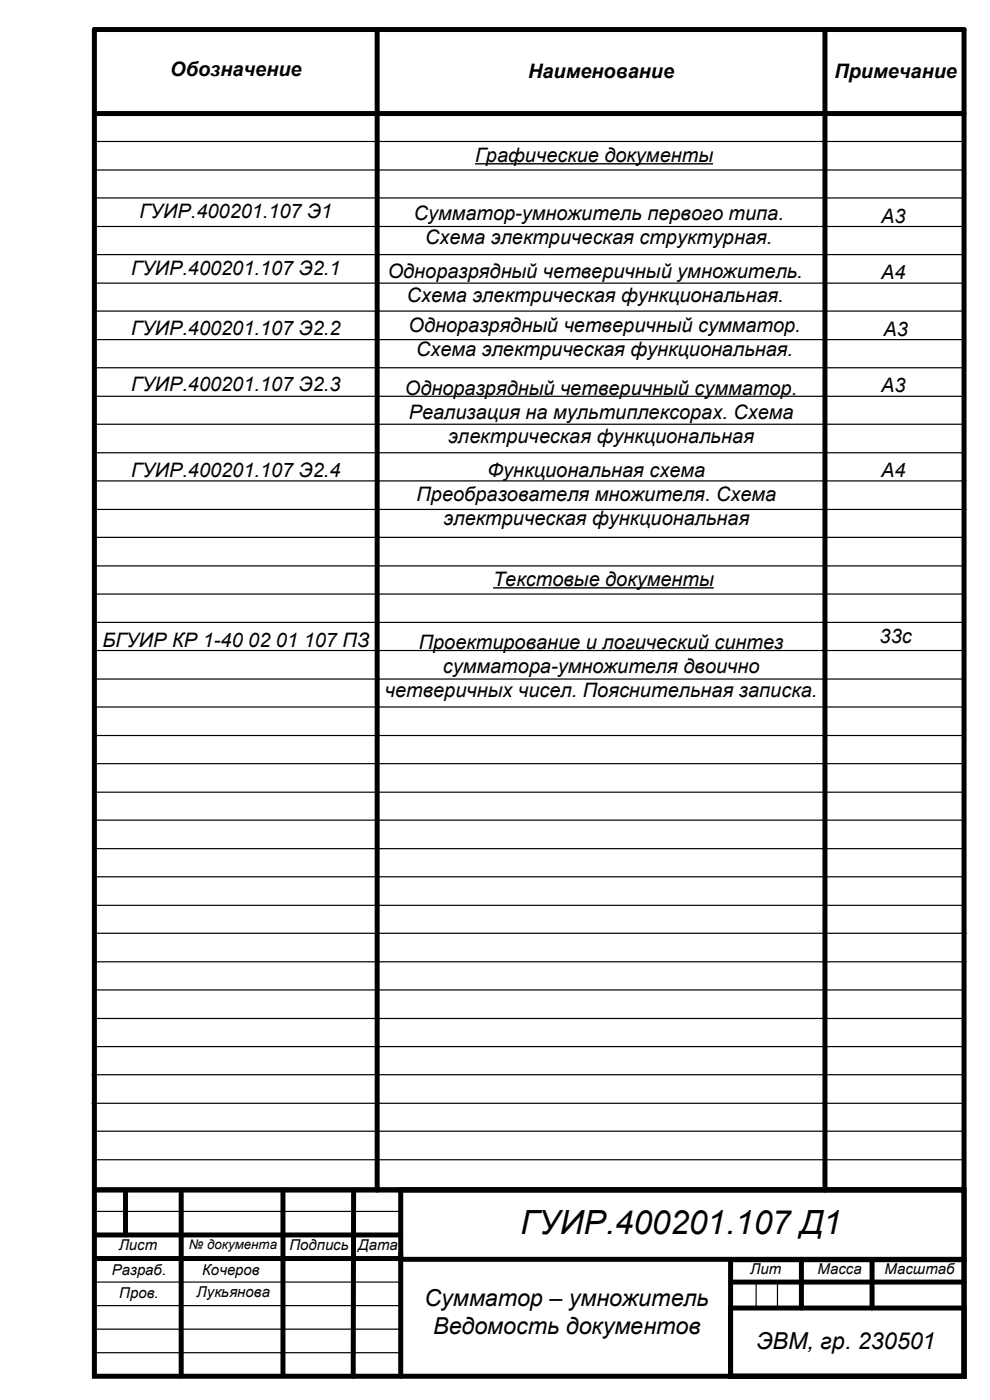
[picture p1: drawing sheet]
<svg xmlns="http://www.w3.org/2000/svg" width="210mm" height="297mm" viewBox="0 0 210 297" stroke-linecap="round" stroke-linejoin="round" font-family="sans-serif">
<defs><g id="words">
<text font-size="7.1" x="110.4" y="261.7">ГУИР.400201.107 Д1</text>
<g font-size="5">
<text x="90" y="277.2">Сумматор – умножитель</text>
<text x="91.9" y="283.1">Ведомость документов</text>
<text x="160.5" y="286.3">ЭВМ, гр. 230501</text>
</g>
<g font-size="4.2">
<text x="36.1" y="16.1">Обозначение</text>
<text x="112" y="16.5">Наименование</text>
<text x="177" y="16.5">Примечание</text>
<text x="100.8" y="34.3">Графические документы</text>
<text x="29.6" y="46.3">ГУИР.400201.107 Э1</text>
<text x="87.8" y="46.8">Сумматор-умножитель первого типа.</text>
<text x="186.9" y="47.3">А3</text>
<text x="90.2" y="51.9">Схема электрическая структурная.</text>
<text x="27.9" y="58.3">ГУИР.400201.107 Э2.1</text>
<text x="82.3" y="59">Одноразрядный четверичный умножитель.</text>
<text x="186.9" y="59.3">А4</text>
<text x="86.3" y="64.1">Схема электрическая функциональная.</text>
<text x="27.9" y="71.1">ГУИР.400201.107 Э2.2</text>
<text x="86.7" y="70.4">Одноразрядный четверичный сумматор.</text>
<text x="187.4" y="71.3">А3</text>
<text x="88.3" y="75.4">Схема электрическая функциональная.</text>
<text x="27.9" y="82.8">ГУИР.400201.107 Э2.3</text>
<text x="85.9" y="83.7">Одноразрядный четверичный сумматор.</text>
<text x="186.9" y="83.3">А3</text>
<text x="86.7" y="88.8">Реализация на мультиплексорах. Схема</text>
<text x="95.1" y="93.9">электрическая функциональная</text>
<text x="27.9" y="101.3">ГУИР.400201.107 Э2.4</text>
<text x="103.4" y="101.2">Функциональная схема</text>
<text x="186.9" y="101.3">А4</text>
<text x="88.3" y="106.3">Преобразователя множителя. Схема</text>
<text x="94.1" y="111.4">электрическая функциональная</text>
<text x="104.6" y="124.3">Текстовые документы</text>
<text x="21.7" y="137.3">БГУИР КР 1-40 02 01 107 ПЗ</text>
<text x="88.8" y="137.7">Проектирование и логический синтез</text>
<text x="186.6" y="136.3">33с</text>
<text x="93.9" y="142.8">сумматора-умножителя двоично</text>
<text x="81.6" y="147.9">четверичных чисел. Пояснительная записка.</text>
</g>
<g font-size="3.2">
<text x="25.2" y="265.1">Лист</text>
<text x="61.4" y="265.1">Подпись Дата</text>
<text x="23.7" y="270.5">Разраб.</text>
<text x="25.3" y="275.3">Пров.</text>
<text x="41.7" y="275.1">Лукьянова</text>
<text x="42.9" y="270.6">Кочеров</text>
<text x="159.2" y="270.3">Лит</text>
<text x="173.4" y="270.4">Масса</text>
<text x="187.7" y="270.2">Масштаб</text>
</g>
<text font-size="2.8" x="40.1" y="265">№ документа</text>
</g></defs>
<g fill="none" stroke="#000" stroke-width="1.1">
<path d="M80 6.3v246.2M175 6.3v246.2M20 24.1h184.5M20 252.5h184.5v39.5h-184.5zM20 252v-245.7h184.5v245.7M26.6 252.6v9.4M38.4 253.1v38.8M60 252.5v39.3M75 252.5l-.1 39.5M85 252.4h119.5v14.8h-119.5zM20 267h65M20 262h65"/>
<path d="M85 265.9v26.1M155 277.5h49.5v14.5h-49.5zM155 267.3h49.5v24.7h-49.5zM155 272h49.5M170 267.2v10.3M185 267.3v10.2"/>
</g>
<g fill="none" stroke="#000" stroke-width=".25">
<path d="M20 30h184.5M20 36.1h184.5M19.8 42h184.5M19.8 48h184.5M20.3 54h184.4M20 66h184.5M20 72.1h184.5M20.3 60.1h184.4M20.3 78h184.4M20 90h184.5M20 96.1h184.5M20.3 84.1h184.4"/>
<path d="M20.3 114h184.4M20.5 102h184.5M20.5 108.1h184.5M19.8 138h184.5M20 126h184.5M20 132h184.5M20.3 120.1h184.4M19.8 144.1h184.5M20.3 150h184.4M20.3 156h184.4M20 162h184.5M20 168.1h184.5"/>
<path d="M20.3 174h184.4M20 186h184.5M20 192.1h184.5M20.3 180h184.4M20.5 198h184.5M20.3 210h184.4M20.3 216.1h184.4M20.5 204h184.5M19.5 228h184.5M19.5 234.1h184.5M19.8 222h184.5M20 240h184.5"/>
<path d="M19.8 252h184.5M20 257h65M20 246h184.5M20 277h65M20 272h65M160.4 272.2v5.3M164.9 272.2v5.6M20 287h65M20 282h65"/>
</g>
<path d="M100.8 34.8h50.5M104.6 124.7h46.8" fill="none" stroke="#000" stroke-width=".3"/>
<use href="#words"/>
</svg>
